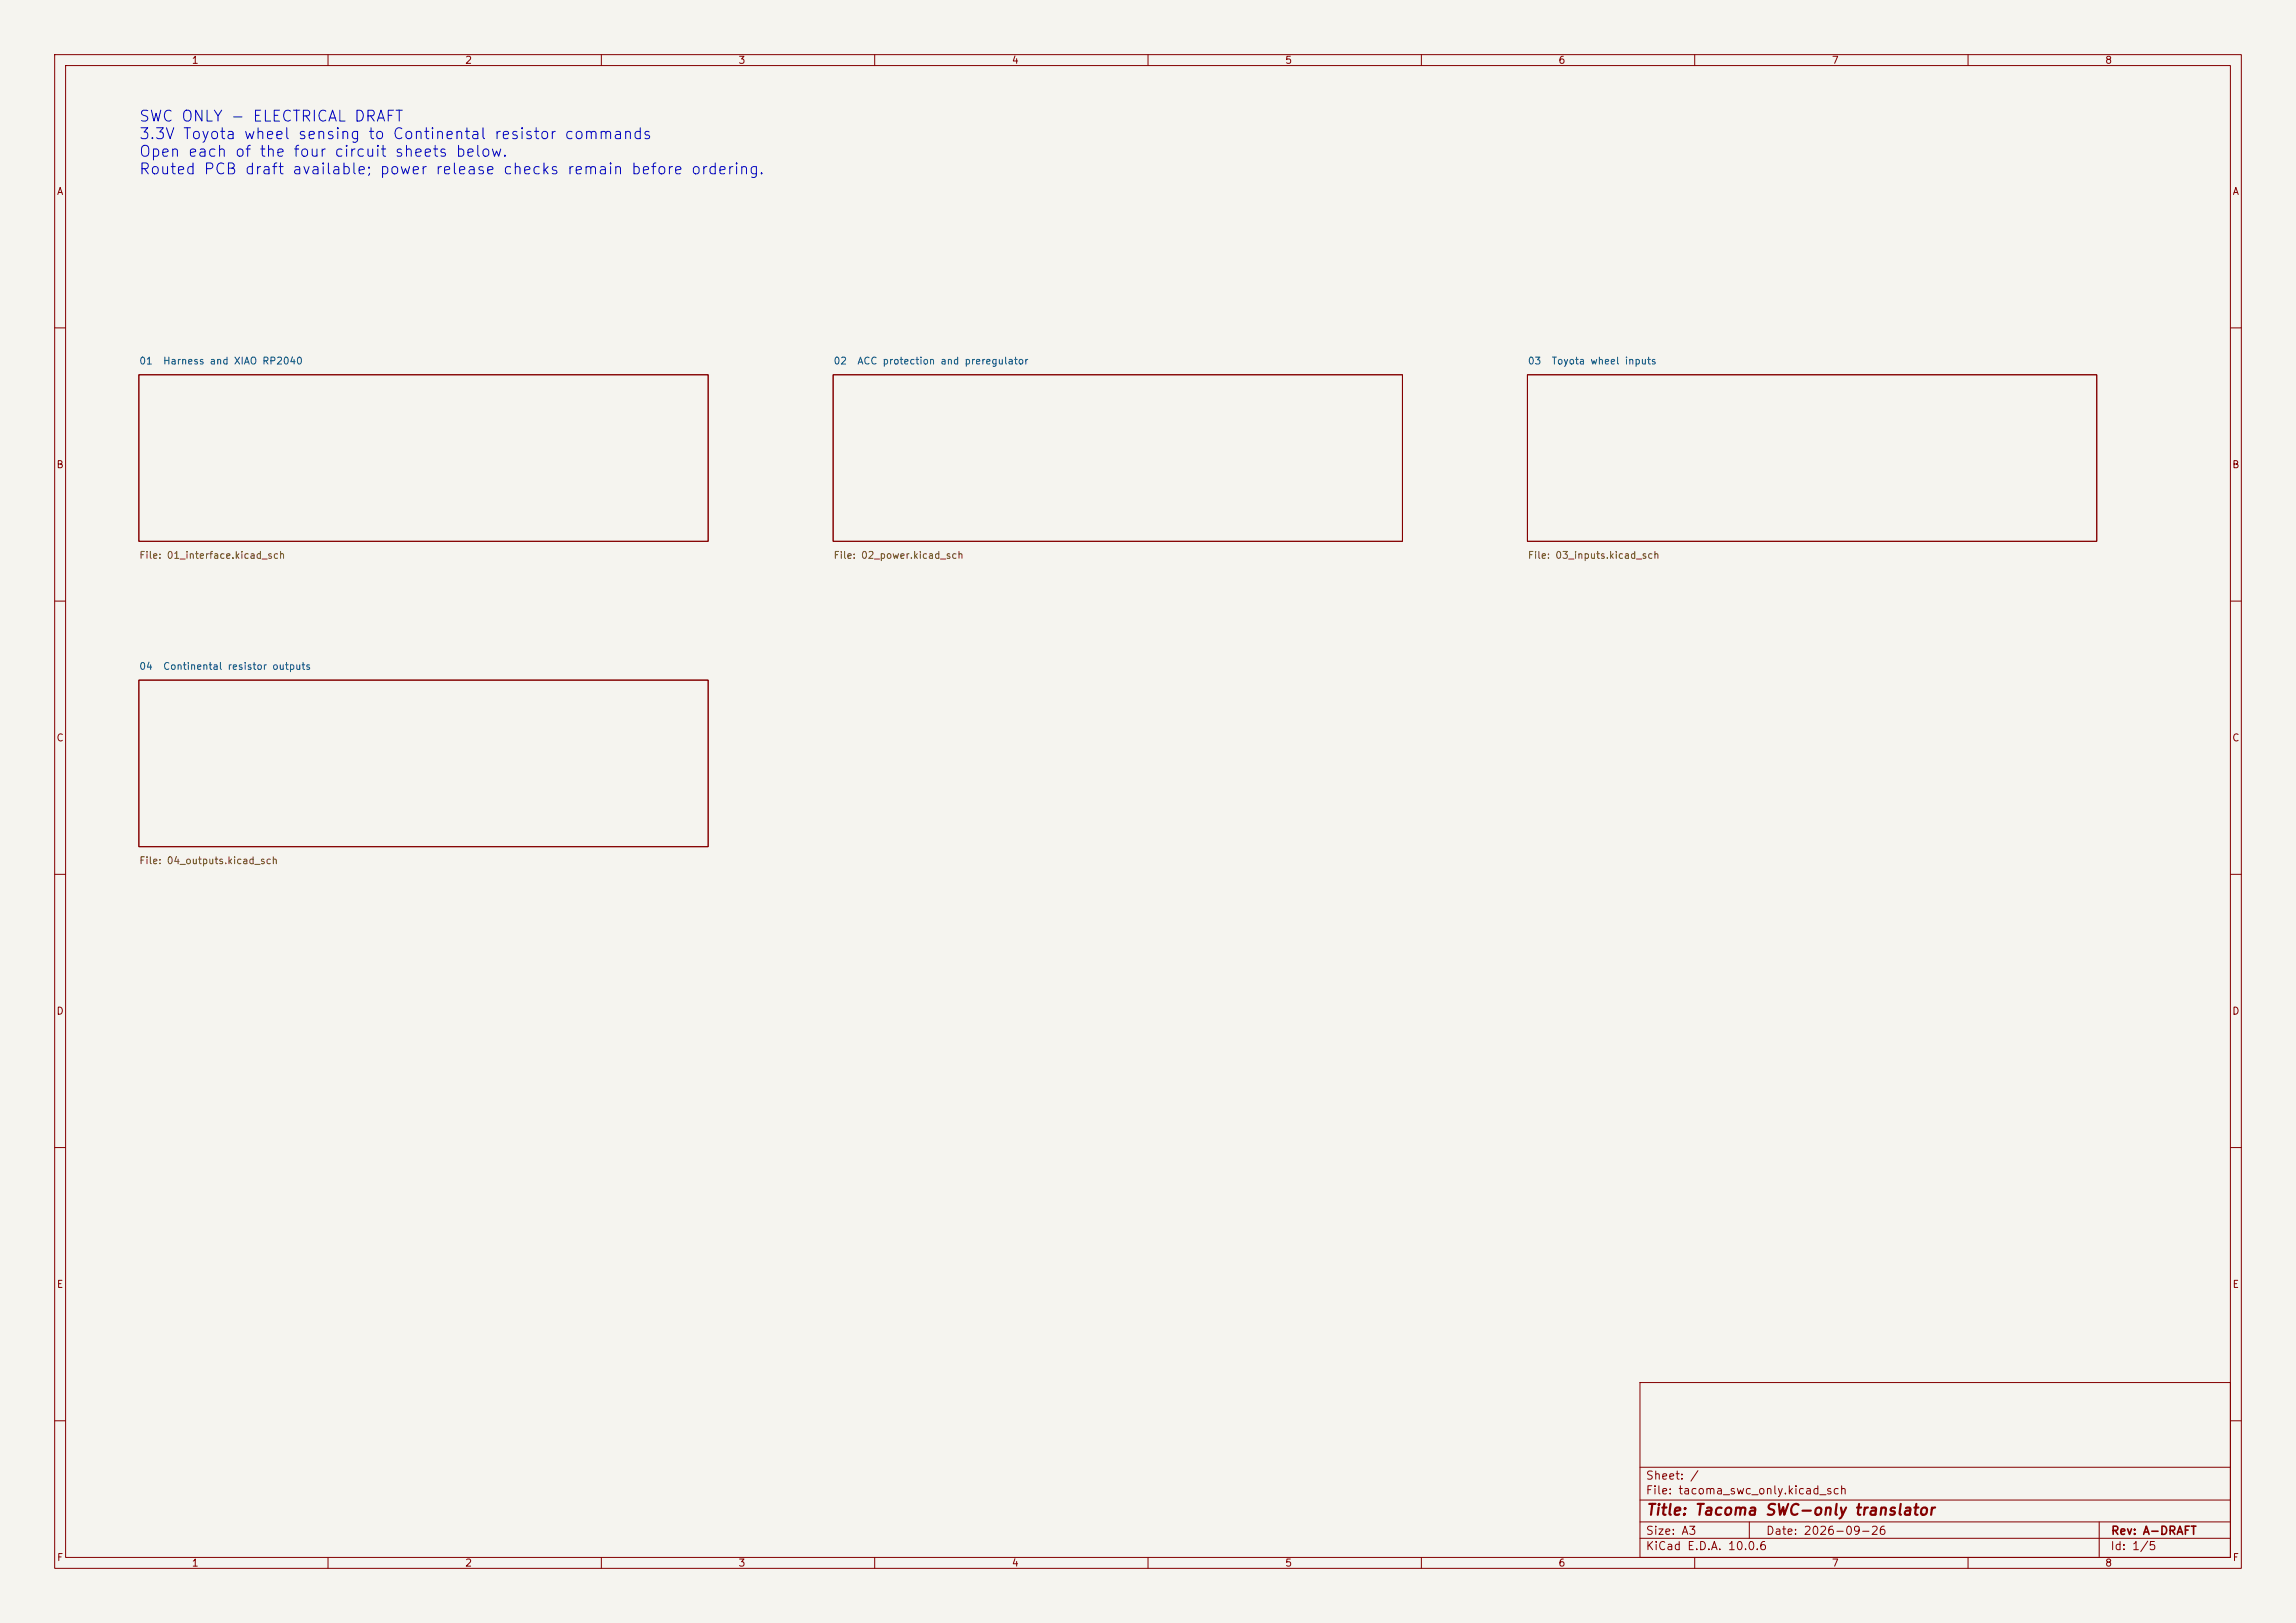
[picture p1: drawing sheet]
<svg xmlns="http://www.w3.org/2000/svg" width="420mm" height="297mm" viewBox="0 0 420 297" stroke-linecap="round" stroke-linejoin="round" font-family="sans-serif">
<defs><g id="words">
<g font-size="2" fill="#0000c2">
<text x="25.3" y="22.8">SWC ONLY - ELECTRICAL DRAFT</text>
<text x="25.3" y="26">3.3V Toyota wheel sensing to Continental resistor commands</text>
<text x="25.3" y="29.2">Open each of the four circuit sheets below.</text>
<text x="25.3" y="32.4">Routed PCB draft available; power release checks remain before ordering.</text>
</g>
<text font-size="2" fill="#840000" x="301" y="277.8">Title: Tacoma SWC-only translator</text>
<g font-size="1.5" fill="#840000">
<text x="300.9" y="273.8">File: tacoma_swc_only.kicad_sch</text>
<text x="300.9" y="271.1">Sheet: /</text>
<text x="300.9" y="281.2">Size: A3</text>
<text x="322.9" y="281.2">Date: 2026-09-26</text>
<text x="386" y="281.2">Rev: A-DRAFT</text>
<text x="300.9" y="284">KiCad E.D.A. 10.0.6</text>
<text x="385.9" y="284">Id: 1/5</text>
</g>
<g font-size="1.3" fill="#840000">
<text x="35" y="12">1</text>
<text x="85" y="12">2</text>
<text x="135" y="12">3</text>
<text x="185" y="12">4</text>
<text x="235" y="12">5</text>
<text x="285" y="12">6</text>
<text x="335" y="12">7</text>
<text x="385" y="12">8</text>
<text x="10.3" y="36">A</text>
<text x="408.3" y="36">A</text>
<text x="10.2" y="86">B</text>
<text x="408.2" y="86">B</text>
<text x="10.2" y="136">C</text>
<text x="408.2" y="136">C</text>
<text x="10.2" y="186">D</text>
<text x="408.2" y="186">D</text>
<text x="10.3" y="236">E</text>
<text x="408.3" y="236">E</text>
<text x="10.3" y="286">F</text>
<text x="35" y="287">1</text>
<text x="85" y="287">2</text>
<text x="135" y="287">3</text>
<text x="185" y="287">4</text>
<text x="235" y="287">5</text>
<text x="285" y="287">6</text>
<text x="335" y="287">7</text>
<text x="385" y="287">8</text>
<text x="408.3" y="286">F</text>
</g>
<g font-size="1.3" fill="#006464">
<text x="25.4" y="67">01</text>
<text x="29.7" y="67">Harness and XIAO RP2040</text>
<text x="152.4" y="67">02</text>
<text x="156.7" y="67">ACC protection and preregulator</text>
<text x="279.4" y="67">03</text>
<text x="283.7" y="67">Toyota wheel inputs</text>
<text x="25.4" y="122.9">04</text>
<text x="29.7" y="122.9">Continental resistor outputs</text>
</g>
<g font-size="1.3" fill="#725600">
<text x="25.4" y="102.6">File: 01_interface.kicad_sch</text>
<text x="152.4" y="102.6">File: 02_power.kicad_sch</text>
<text x="279.4" y="102.6">File: 03_inputs.kicad_sch</text>
<text x="25.4" y="158.4">File: 04_outputs.kicad_sch</text>
</g>
</g></defs>
<path d="M0 0h420v297h-420z" fill="#f5f4ef" stroke="#f5f4ef" stroke-width=".18"/>
<g fill="none" stroke="#840000" stroke-width=".18">
<path d="M10 10h400v277h-400zM12 12h396v273h-396zM60 10v2M110 10v2M160 10v2M210 10v2M260 10v2M310 10v2M360 10v2M10 60h2M25.4 68.6h104.1v30.5h-104.1zM152.4 68.6h104.1v30.5h-104.1z"/>
<path d="M279.4 68.6h104.1v30.5h-104.1zM408 60h2M10 110h2M408 110h2M25.4 124.5h104.1v30.4h-104.1zM10 160h2M408 160h2M10 210h2M408 210h2M300 253h108v32h-108zM10 260h2M300 278.5h108"/>
<path d="M300 274.5h108M300 268.5h108M320 278.5v3M384 278.5v6.5M408 260h2M60 285v2M110 285v2M160 285v2M210 285v2M260 285v2M300 281.5h108M310 285v2"/>
<path d="M360 285v2"/>
</g>
<use href="#words"/>
</svg>
